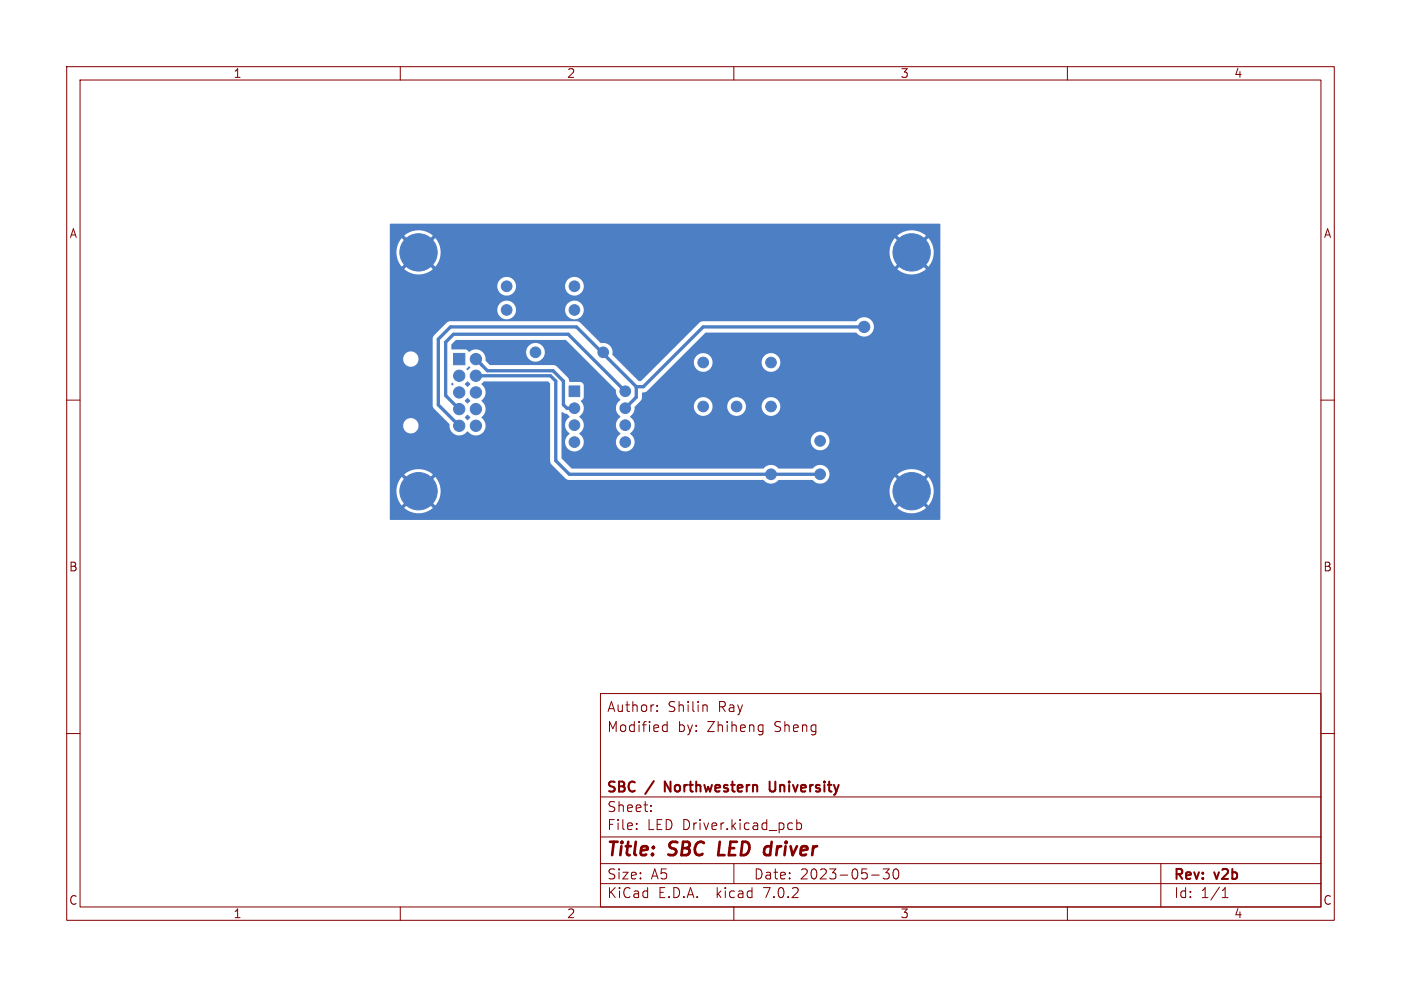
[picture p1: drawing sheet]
<svg xmlns="http://www.w3.org/2000/svg" width="210mm" height="148mm" viewBox="0 0 210 148" stroke-linecap="round" stroke-linejoin="round" font-family="sans-serif">
<defs><g id="words">
<g font-size="2.8" fill="#840000">
<text x="91" y="128.8">Title:</text>
<text x="100.4" y="128.8">SBC LED driver</text>
</g>
<g font-size="2.1" fill="#840000">
<text x="91" y="106.9">Author:</text>
<text x="100.1" y="106.9">Shilin</text>
<text x="107.7" y="106.9">Ray</text>
<text x="91" y="109.9">Modified</text>
<text x="101.6" y="109.9">by:</text>
<text x="106" y="109.9">Zhiheng</text>
<text x="116.1" y="109.9">Sheng</text>
<text x="91" y="119.1">SBC</text>
<text x="97" y="119.1">/</text>
<text x="100.2" y="119.1">Northwestern</text>
<text x="116.4" y="119.1">University</text>
<text x="91" y="124.6">File:</text>
<text x="91" y="121.9">Sheet:</text>
<text x="97" y="124.6">LED Driver.kicad_pcb</text>
<text x="91" y="134.8">KiCad</text>
<text x="91" y="132">Size:</text>
<text x="97.6" y="132">A5</text>
<text x="98.7" y="134.8">E.D.A.</text>
<text x="107.4" y="134.8">kicad</text>
<text x="113" y="132">Date:</text>
<text x="114.5" y="134.8">7.0.2</text>
<text x="119.9" y="132">2023-05-30</text>
<text x="176" y="132.2">Rev:</text>
<text x="176" y="134.8">Id:</text>
<text x="180" y="134.8">1/1</text>
<text x="182.2" y="132.2">v2b</text>
</g>
<g font-size="1.8" fill="#840000">
<text x="35" y="11.8">1</text>
<text x="85" y="11.8">2</text>
<text x="135" y="11.8">3</text>
<text x="185" y="11.8">4</text>
<text x="10.4" y="35.8">A</text>
<text x="198.4" y="35.8">A</text>
<text x="10.3" y="85.8">B</text>
<text x="198.3" y="85.8">B</text>
<text x="10.3" y="135.8">C</text>
<text x="35" y="137.8">1</text>
<text x="85" y="137.8">2</text>
<text x="135" y="137.8">3</text>
<text x="185" y="137.8">4</text>
<text x="198.3" y="135.8">C</text>
</g>
</g></defs>
<g fill="none" stroke="#840000" stroke-width=".15">
<path d="M10 10h190v128h-190zM12 12h186v124h-186zM60 10v2M110 10v2M160 10v2M10 60h2M198 60h2M10 110h2M90 104h108v32h-108zM90 119.5h108M98.5 106.6v.1M98.5 105.8v.1"/>
<path d="M99.4 109.6h.6M99.4 108.8h.6M100 108.2v1.5M105.6 105.7h.2l.2 .2v.8M113.9 108.7l.5 .1M114.4 109.6l-.5 .1M114.4 108.7v1.2l-.3 .3M198 110h2M60 136v2M90 132.5h108M90 129.5h108M90 125.5h108"/>
<path d="M95.4 124.3v.1M95.4 123.5v.1M97.6 121.6v.1M97.6 120.8v.1M110 136v2M110 129.5v3M118.4 123.4l.4 .1M118.8 124.3l-.4 .1M119.4 123.5l.5-.1 .3 .3v.4l-.2 .2h-.6M119.4 122.9v1.5M130.6 131.2h1.2M132.4 130.3h.9l-.5 .6a.41 .41 0 0 1 .5 .3v.3l-.1 .2-.6 .1-.2-.1"/>
<path d="M134 130.4l.4-.1a.94 .94 0 0 1 0 1.5h-.2a.91 .91 0 0 1-.2-1.4zM160 136v2M174 129.5v6.5M183.2 134.6h.9M183.2 133.5l.5-.4v1.5"/>
</g>
<path d="M115.4 117.2v1.2l.3 .3h.2" fill="none" stroke="#840000" stroke-width=".3"/>
<g fill="#4d7fc4" stroke="#4d7fc4" stroke-width=".15">
<path d="M68 53h1.7v1.7h-1.7z"/>
<path d="M85.3 57.9h1.6v1.6h-1.6z"/>
<circle cx="68.8" cy="56.3" r=".85"/>
<circle cx="68.8" cy="58.8" r=".85"/>
<circle cx="68.8" cy="61.3" r=".85"/>
<circle cx="68.8" cy="63.8" r=".85"/>
<circle cx="71.3" cy="63.8" r=".85"/>
<circle cx="71.3" cy="61.3" r=".85"/>
<circle cx="71.3" cy="58.8" r=".85"/>
<circle cx="71.3" cy="56.3" r=".85"/>
<circle cx="71.3" cy="53.8" r=".85"/>
<circle cx="122.9" cy="71.1" r=".8"/>
<circle cx="122.9" cy="66.1" r=".8"/>
<circle cx="80.3" cy="52.8" r=".8"/>
<circle cx="90.4" cy="52.8" r=".8"/>
<circle cx="62.7" cy="37.8" r="2.8"/>
<circle cx="136.7" cy="37.8" r="2.8"/>
<circle cx="86.1" cy="61.2" r=".8"/>
<circle cx="86.1" cy="63.8" r=".8"/>
<circle cx="86.1" cy="66.3" r=".8"/>
<circle cx="93.7" cy="66.3" r=".8"/>
<circle cx="93.7" cy="63.8" r=".8"/>
<circle cx="93.7" cy="61.2" r=".8"/>
<circle cx="93.7" cy="58.7" r=".8"/>
<circle cx="105.4" cy="61" r=".8"/>
<circle cx="110.4" cy="61" r=".8"/>
<circle cx="136.7" cy="73.7" r="2.8"/>
<circle cx="86.1" cy="46.5" r=".8"/>
<circle cx="75.9" cy="46.5" r=".8"/>
<circle cx="115.6" cy="54.4" r=".8"/>
<circle cx="105.4" cy="54.4" r=".8"/>
<circle cx="129.5" cy="49" r=".85"/>
<circle cx="62.7" cy="73.7" r="2.8"/>
<circle cx="86.1" cy="42.9" r=".8"/>
<circle cx="75.9" cy="42.9" r=".8"/>
<circle cx="115.6" cy="71.1" r=".8"/>
<circle cx="115.6" cy="61" r=".8"/>
</g>
<path d="M71.3 56.3h11.2l.8 .9v11.9l2 2h37.6M71.3 53.8l.9 .9M72.2 54.7l.9 .9h9.8l1.6 1.6v3.5l.5 .5h1.1M72.2 54.7h.1M93.7 58.7l-8.5-8.6h-17.2l-1.2 1.2v8l2 2M95.4 58v1.6l-1.7 1.6M95.4 58l-9-9h-18.9l-1.8 1.9v9.8l3.1 3.1M129.5 49h-24.1l-9 9h-1" fill="none" stroke="#4d7fc4" stroke-width=".5"/>
<g fill="#4d7fc4">
<path d="M58.5 33.6l82.3-.1 .2 .2-.1 44.3h-82.3l-.2-.2v-4.1h1l.2 1 .6 1.1 1.2-1.2 .4 .4-1.2 1.2a3.3 3.3 0 0 0 4.3 0l-1.2-1.2 .3-.4 1.2 1.2 .7-1.1 .2-1h67.2l.2 1 .6 1.1 1.3-1.2 .3 .4-1.2 1.2a3.3 3.3 0 0 0 4.3 0l-1.2-1.2 .4-.4 1.2 1.2a3.3 3.3 0 0 0 0-4.3l-1.2 1.2-.4-.3 1.2-1.3a3.3 3.3 0 0 0-4.3 0l1.2 1.3-.3 .3-1.3-1.2-.6 1.1-.2 1.1h-67.2l-.2-1.1-.7-1.1-1.2 1.2-.3-.3 1.2-1.3a3.3 3.3 0 0 0-4.3 0l1.2 1.3-.4 .3-1.2-1.2-.6 1.1-.2 1.1h-1v-9.7h2l.1 .2a1.16 1.16 0 0 0 1.9 .5 1.16 1.16 0 0 0-.4-1.9 1.16 1.16 0 0 0-1.6 1.2h-2v-3.3h6.4l.2 .6 2.4 2.3a1.49 1.49 0 0 0 .8 1.6 1.49 1.49 0 0 0 1.8-.5h.2a1.46 1.46 0 0 0 2.2 .1 1.46 1.46 0 0 0-.2-2.2v-.1a1.54 1.54 0 0 0 0-2.4 1.57 1.57 0 0 0 0-2.5l.4-.4h9.5l.3 .3 .1 11.8 .3 .4 2 2 .3 .2 29.4 .1a1.47 1.47 0 0 0 2.2 0h5.1a1.42 1.42 0 0 0 2.1 .1 1.42 1.42 0 0 0-.1-2.1 1.42 1.42 0 0 0-2 .3l-5.1-.1a1.47 1.47 0 0 0-2.3 .1h-28.7l-1.5-1.6v-6.9h.1l.7 .3 .4 .3-.1 .2a1.43 1.43 0 0 0 .1 2.4l-.1 .1a1.42 1.42 0 0 0-.2 2.1 1.42 1.42 0 0 0 2.1 0 1.42 1.42 0 0 0-.4-2.1l.1-.2a1.43 1.43 0 0 0-.1-2.4l.1-.1a1.52 1.52 0 0 0 .2-2.3l.4-.5v-1.8a.59 .59 0 0 0-.6-.5h-1.5l-.3-.7-1.6-1.6-.5-.2-9.5-.1-.7-.6a1.77 1.77 0 0 0-.4-1.3h6.5v.3a1.41 1.41 0 0 0 2.2 .9 1.41 1.41 0 0 0-.2-2.4 1.41 1.41 0 0 0-2 1.2h-6.6a1.62 1.62 0 0 0-2 0l-.3-.3-.3-.1h-1.9l-.1-.1v-.7l.7-.6h16.4l7.5 7.5a1.87 1.87 0 0 0 .7 1.5 1.47 1.47 0 0 0 0 2.4v.2a1.43 1.43 0 0 0 0 2.4v.1a1.4 1.4 0 0 0 .1 2.5 1.4 1.4 0 0 0 2-1.5h26.4v.3a1.41 1.41 0 0 0 2.3 .9 1.41 1.41 0 0 0-.2-2.4 1.41 1.41 0 0 0-2.1 1.2h-26.4l-.1-.5-.5-.5v-.2a1.43 1.43 0 0 0 0-2.4v-.1a1.71 1.71 0 0 0 .7-1.4h8.8v.2a1.41 1.41 0 0 0 1.5 1.2 1.41 1.41 0 0 0 1.3-1.4h2.2v.2a1.41 1.41 0 0 0 1.5 1.2 1.41 1.41 0 0 0 1.3-1.4h2.4v.2a1.41 1.41 0 0 0 2.2 .9 1.41 1.41 0 0 0-.2-2.4 1.41 1.41 0 0 0-2 1.3h-2.4v-.3a1.41 1.41 0 0 0-1.5-1.1 1.41 1.41 0 0 0-1.3 1.4h-2.2v-.3a1.41 1.41 0 0 0-1.5-1.1 1.41 1.41 0 0 0-1.3 1.4h-8.8l.9-1 .1-1.1 .8-.2 4.3-4.3h2.7a1.41 1.41 0 0 0 1.4 1.4 1.41 1.41 0 0 0 1.4-1.4h7.4v.2a1.41 1.41 0 0 0 2.2 .9 1.41 1.41 0 0 0-.2-2.4 1.41 1.41 0 0 0-2 1.3h-7.4v-.3a1.41 1.41 0 0 0-1.5-1.1 1.41 1.41 0 0 0-1.3 1.4h-2.7l4.5-4.5h22.6a1.47 1.47 0 0 0 2.1 .1 1.47 1.47 0 0 0 0-2.1 1.47 1.47 0 0 0-2.2 .3h-23.1l-.4 .3-8.7 8.6h-.4l-3.9-3.9a1.48 1.48 0 0 0-1.8-1.8l-3-3-.5-.2h-19h-.3l-2.1 2.1-.2 .4-.1 10h-6.4v-6.7h2a1.16 1.16 0 0 0 1.9 .8 1.16 1.16 0 0 0-.1-2 1.16 1.16 0 0 0-1.8 .9v.3h-2v-7.5h16.1a1.41 1.41 0 0 0 1.4 1.4 1.41 1.41 0 0 0 1.5-1.4h7.3v.2a1.41 1.41 0 0 0 2.2 .9 1.41 1.41 0 0 0-.2-2.4 1.41 1.41 0 0 0-2 1.3h-7.3l-.1-.2a1.41 1.41 0 0 0-1.5-1.2 1.41 1.41 0 0 0-1.3 1.4h-16.1v-3.6h16.1l.1 .3a1.41 1.41 0 0 0 1.5 1.1 1.41 1.41 0 0 0 1.3-1.4h7.3v.3a1.41 1.41 0 0 0 2.2 .9 1.41 1.41 0 0 0-.2-2.4 1.41 1.41 0 0 0-2 1.2h-7.3l-.1-.2a1.41 1.41 0 0 0-1.5-1.2 1.41 1.41 0 0 0-1.3 1.4h-16.1v-5.1h1l.2 1.1 .6 1.1 1.2-1.2 .4 .3-1.2 1.3a3.3 3.3 0 0 0 4.3 0l-1.2-1.3 .3-.3 1.2 1.2 .7-1.1 .2-1.1h67.2l.2 1.1 .6 1.1 1.3-1.2 .3 .3-1.2 1.3a3.3 3.3 0 0 0 4.3 0l-1.2-1.3 .4-.3 1.2 1.2a3.3 3.3 0 0 0 0-4.3l-1.2 1.2-.4-.4 1.2-1.2a3.3 3.3 0 0 0-4.3 0l1.2 1.2-.3 .4-1.3-1.2-.6 1.1-.2 1h-67.2l-.2-1-.7-1.1-1.2 1.2-.3-.4 1.2-1.2a3.3 3.3 0 0 0-4.3 0l1.2 1.2-.4 .4-1.2-1.2-.6 1.1-.2 1h-1z"/>
<path d="M70.2 55a.16 .16 0 0 1 .2 0 .16 .16 0 0 1 .1 .2l-.4 .3a.16 .16 0 0 1-.2-.1 .16 .16 0 0 1 .1-.2z"/>
<path d="M67.7 57.5h.3v.2l-.3 .1z"/>
<path d="M69.7 57.5l.4-.3 .4 .4-.4 .4-.4-.4z"/>
<path d="M69.7 60l.4-.3 .4 .4-.4 .4-.4-.4z"/>
<path d="M69.7 62.5l.4-.3 .4 .4-.4 .4-.4-.4z"/>
</g>
<use href="#words"/>
</svg>
